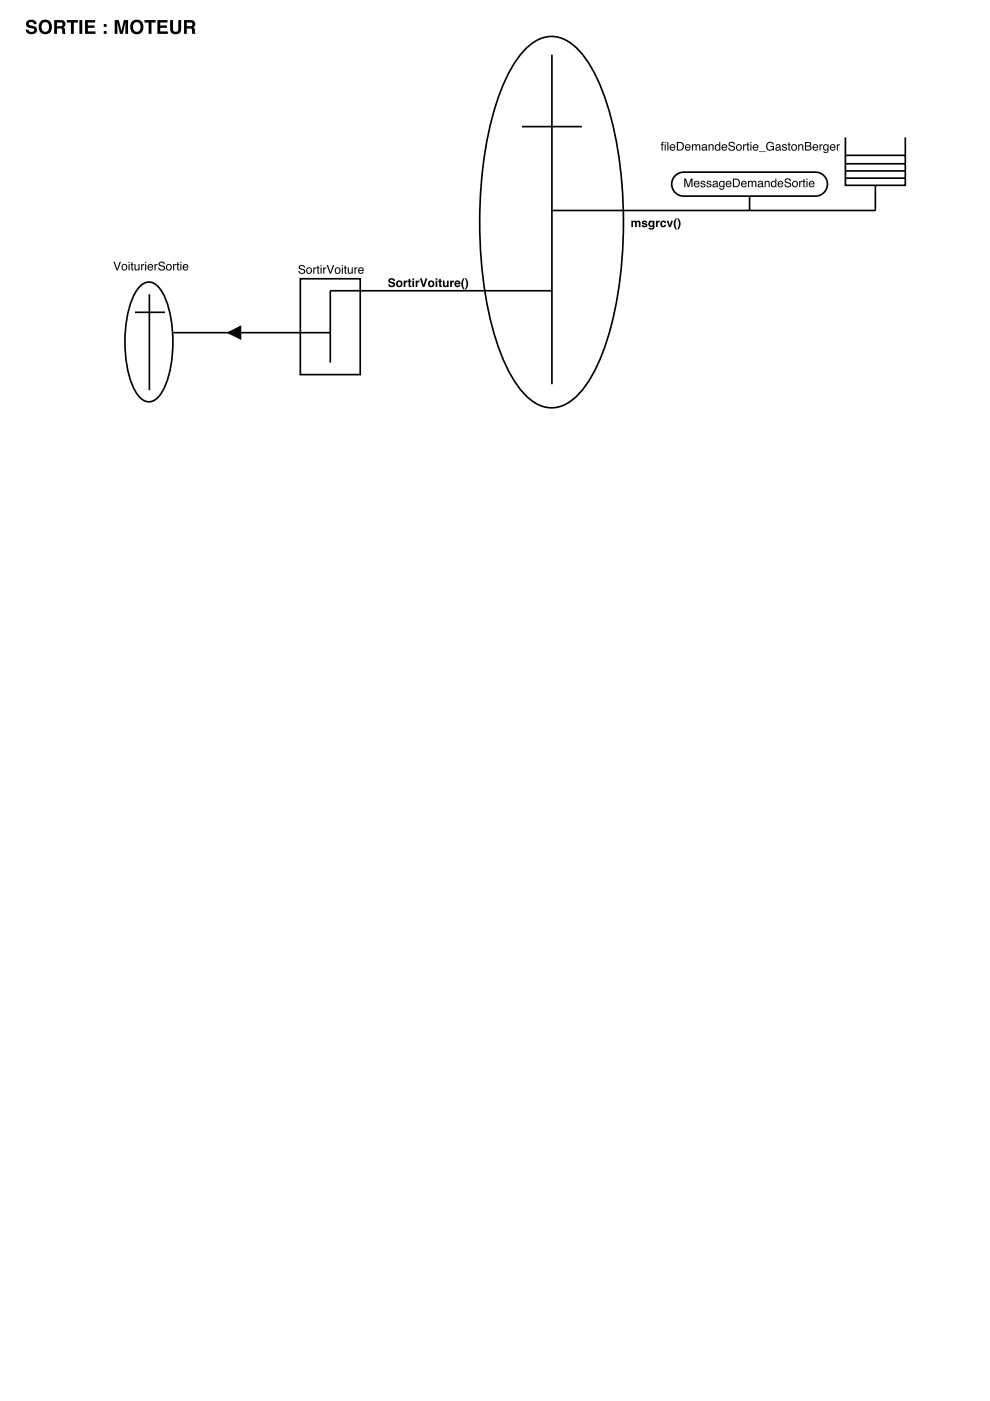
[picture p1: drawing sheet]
<svg xmlns="http://www.w3.org/2000/svg" width="210mm" height="297mm" viewBox="0 0 210 297" stroke-linecap="round" stroke-linejoin="round" font-family="sans-serif">
<path d="M111.5 10.3a7 7 0 0 1 10.9 0 30.9 30.9 0 0 1 6.7 13.1 93 93 0 0 1 0 47.4 30.9 30.9 0 0 1-6.7 13.1 7 7 0 0 1-10.9 0 30.9 30.9 0 0 1-6.7-13.1 93 93 0 0 1 0-47.4 30.9 30.9 0 0 1 6.7-13.1zM117 11.6v69.9M110.7 26.8h12.7M179.2 32.9h12.7v6.4h-12.7zM179.2 34.7h12.7M179.2 36.2h12.7M179.2 37.8h12.7M179.2 29.1v3.8M191.9 29.1v3.8M117 44.6h68.6" fill="none" stroke="#000" stroke-width=".35"/>
<g fill="#000">
<path d="M5.8 4.4a1.21 1.21 0 0 1 2 .7h-.6a.54 .54 0 0 0-.6-.4 .54 .54 0 0 0-.5 .5l.1 .1a1.9 1.9 0 0 1 1.6 .8 1.19 1.19 0 0 1-1.1 1.2 1.19 1.19 0 0 1-1.2-1h.5a.61 .61 0 0 0 .7 .5 .61 .61 0 0 0 .5-.6l-.1-.1a2.17 2.17 0 0 1-1.6-.8v-.5zM9 5a1 1 0 0 0-.1 1.2 1 1 0 0 0 1.1 .4 1.12 1.12 0 0 0-.4-1.9zM8.6 4.5a1.53 1.53 0 0 1 2.4 .9 1.53 1.53 0 0 1-1.7 1.8 1.62 1.62 0 0 1-.7-2.7zM12.1 4.8v.8h.7a.4 .4 0 0 0 .5-.4 .4 .4 0 0 0-.5-.4zM11.5 4.3h1.4a.81 .81 0 0 1 .9 .5 .81 .81 0 0 1-.4 1 1.29 1.29 0 0 1 .5 1.2v.2h-.6l-.2-1.1-1-.1v1.2h-.6zM14.2 4.3h2.3v.5h-.8v2.4h-.7v-2.4h-.8zM16.8 4.3h.6v2.9h-.6zM18 4.3h2.2v.5h-1.6v.6h1.4v.5h-1.4v.8h1.6v.5h-2.2zM22 5.1h.6v.6h-.6zM22 6.6h.6v.6h-.6zM24.3 4.3h.9l.5 2.3 .6-2.3h.8v2.9h-.5v-2.5l-.6 2.5h-.6l-.5-2.5v2.5h-.6zM28.4 5a1 1 0 0 0-.1 1.2 1 1 0 0 0 1.1 .4 1.12 1.12 0 0 0-.4-1.9zM28.1 4.5a1.53 1.53 0 0 1 2.3 .9 1.53 1.53 0 0 1-1.7 1.8 1.62 1.62 0 0 1-.6-2.7zM30.6 4.3h2.4v.5h-.9v2.4h-.6v-2.4h-.9zM33.4 4.3h2.1v.5h-1.5v.6h1.4v.5h-1.4v.8h1.6v.5h-2.2zM36.1 4.3h.6v1.8a.57 .57 0 0 0 .5 .6 .57 .57 0 0 0 .6-.6v-1.8h.6v1.8a1.18 1.18 0 0 1-1.2 1.2 1.18 1.18 0 0 1-1.1-1.2zM39.6 4.8v.8h.7a.4 .4 0 0 0 .5-.4 .4 .4 0 0 0-.5-.4zM39 4.3h1.4a.81 .81 0 0 1 1 .5 .81 .81 0 0 1-.4 1 1.29 1.29 0 0 1 .4 1.2l.1 .2h-.7l-.2-1.1-1-.1v1.2h-.6z"/>
<path d="M140.3 30.2l.4-.1v.2l-.2 .1 .2 .4h-.2v1.1h-.2v-1.1h-.2v-.2h.2zM140.9 30.6h.2v1.3h-.2zM140.9 30.1h.2v.3h-.2zM141.5 30.1h.2v1.8h-.2zM142.1 30.8a.61 .61 0 0 1 .8-.2 .61 .61 0 0 1 .3 .7h-1a.38 .38 0 0 0 .3 .5 .38 .38 0 0 0 .4-.3h.3a.67 .67 0 0 1-1.1 .3 .67 .67 0 0 1 0-1zM142.3 30.9l-.1 .2h.8l-.2-.3zM143.7 30.3v1.4h.5a.71 .71 0 0 0 .6-.7 .71 .71 0 0 0-.6-.7zM143.5 30.1h.7a.92 .92 0 0 1 .8 .9 .92 .92 0 0 1-.8 .9h-.7zM145.4 30.8a.61 .61 0 0 1 .7-.2 .61 .61 0 0 1 .3 .7h-.9a.38 .38 0 0 0 .2 .5 .38 .38 0 0 0 .5-.3h.2a.67 .67 0 0 1-1 .3 .67 .67 0 0 1 0-1zM145.6 30.9l-.1 .2h.7l-.2-.3zM146.7 30.6h.2v.2a.43 .43 0 0 1 .8 0 .44 .44 0 0 1 .5-.2 .44 .44 0 0 1 .3 .4v.9h-.2l-.1-1-.2-.1-.3 .2v.9h-.2l-.1-1-.3-.1-.2 .2v.9h-.2zM149 31.5v.1a.34 .34 0 0 0 .4 .1 .34 .34 0 0 0 .2-.4zM149 30.7l.5-.1 .3 .2 .1 .9 .1 .2h-.2l-.2-.2a.44 .44 0 0 1-.7 .2 .44 .44 0 0 1 .3-.7l.4-.2a.3 .3 0 0 0-.2-.3 .3 .3 0 0 0-.4 .3h-.2zM150.2 30.6h.2v.2a.47 .47 0 0 1 .6-.2 .47 .47 0 0 1 .3 .5v.8h-.2v-.8a.33 .33 0 0 0-.4-.3 .33 .33 0 0 0-.3 .4v.7h-.2zM151.9 30.9a.46 .46 0 0 0-.1 .6 .46 .46 0 0 0 .6 .1 .46 .46 0 0 0 .1-.6 .46 .46 0 0 0-.6-.1zM151.8 30.7l.4-.1 .3 .2v-.7h.2v1.8h-.2v-.2a.61 .61 0 0 1-.8 .1 .61 .61 0 0 1-.1-.9zM153.1 30.8a.61 .61 0 0 1 .8-.2 .61 .61 0 0 1 .3 .7h-1a.38 .38 0 0 0 .3 .5 .38 .38 0 0 0 .4-.3h.3a.67 .67 0 0 1-1.1 .3 .67 .67 0 0 1 0-1zM153.3 30.9l-.1 .2h.7l-.1-.3zM154.6 30.2a.72 .72 0 0 1 1.2 .4h-.2a.42 .42 0 0 0-.5-.3 .42 .42 0 0 0-.4 .4 1.47 1.47 0 0 1 1.2 .7 .74 .74 0 0 1-.8 .6 .74 .74 0 0 1-.7-.7h.2a.48 .48 0 0 0 .5 .5 .48 .48 0 0 0 .5-.5l-.1-.1a.9 .9 0 0 1-1-.7zM156.4 30.9a.44 .44 0 0 0-.1 .7 .44 .44 0 0 0 .7-.2v-.3a.37 .37 0 0 0-.2-.3 .37 .37 0 0 0-.4 .1zM156.2 30.8a.64 .64 0 0 1 1 0 .64 .64 0 0 1-.2 1 .64 .64 0 0 1-.9-.3zM157.6 30.6h.2v.2l.4-.2v.2l-.4 .2v.9h-.2zM158.4 30.2h.3v.4h.2v.2h-.2v.8l.2 .1v.2l-.4-.1-.1-1h-.1v-.2h.1zM159.1 30.6h.2v1.3h-.2zM159.1 30.1h.2v.3h-.2zM159.8 30.8a.61 .61 0 0 1 .7-.2 .61 .61 0 0 1 .3 .7h-1a.38 .38 0 0 0 .3 .5 .38 .38 0 0 0 .5-.3h.2a.67 .67 0 0 1-1 .3 .67 .67 0 0 1 0-1zM159.9 30.9l-.1 .2h.8l-.2-.3zM160.9 32.1h1.4v.1h-1.4zM162.7 30.3a.81 .81 0 0 1 1.4 .3h-.3a.66 .66 0 0 0-.9-.2 .66 .66 0 0 0-.1 1 .58 .58 0 0 0 .6 .3 .58 .58 0 0 0 .5-.6h-.6v-.2h.8v1h-.2v-.2a.89 .89 0 0 1-1.3 0 .89 .89 0 0 1-.1-1.2zM164.6 31.5v.1a.34 .34 0 0 0 .5 .1 .34 .34 0 0 0 .1-.4zM164.6 30.7l.6-.1 .3 .2v.9l.1 .2h-.2l-.1-.2a.44 .44 0 0 1-.8 .2 .44 .44 0 0 1 .3-.7l.5-.2a.3 .3 0 0 0-.3-.3 .3 .3 0 0 0-.3 .3h-.2zM165.9 30.7l.7-.1 .2 .4h-.2a.28 .28 0 0 0-.3-.3 .28 .28 0 0 0-.2 .3v.1a.56 .56 0 0 1 .6 .7 .58 .58 0 0 1-.9-.3h.2a.32 .32 0 0 0 .3 .3 .32 .32 0 0 0 .3-.3v-.1a.55 .55 0 0 1-.6-.2 .55 .55 0 0 1-.1-.5zM167.2 30.2h.2v.4h.2v.2h-.2v.8l.2 .1v.2l-.4-.1v-1h-.2v-.2h.2zM168.1 30.9a.44 .44 0 0 0-.1 .7 .44 .44 0 0 0 .7-.2v-.3a.37 .37 0 0 0-.2-.3 .37 .37 0 0 0-.4 .1zM167.9 30.8a.64 .64 0 0 1 1 0 .64 .64 0 0 1-.2 1 .64 .64 0 0 1-.9-.3zM169.2 30.6h.3v.2a.47 .47 0 0 1 .5-.2 .47 .47 0 0 1 .3 .5v.8h-.2v-.8a.33 .33 0 0 0-.4-.3 .33 .33 0 0 0-.2 .4v.7h-.3zM170.9 30.3v.6h.5a.3 .3 0 0 0 .3-.3 .3 .3 0 0 0-.3-.3zM170.9 31.1v.6l.9-.1v-.2l-.1-.3zM170.7 30.1h.8a.45 .45 0 0 1 .5 .3 .45 .45 0 0 1-.3 .5 .51 .51 0 0 1 .4 .7 .51 .51 0 0 1-.7 .3h-.7zM172.4 30.8a.61 .61 0 0 1 .8-.2 .61 .61 0 0 1 .3 .7h-1a.38 .38 0 0 0 .3 .5 .38 .38 0 0 0 .4-.3h.3a.67 .67 0 0 1-1.1 .3 .67 .67 0 0 1 0-1zM172.6 30.9l-.1 .2h.7l-.1-.3zM173.8 30.6h.2v.2l.4-.2v.2l-.4 .2v.9h-.2zM174.7 30.8l.4-.2 .4 .2v-.2h.2v1.2a.58 .58 0 0 1-.5 .7 .58 .58 0 0 1-.7-.4l.6 .2a.41 .41 0 0 0 .4-.6 .63 .63 0 0 1-1 0 .63 .63 0 0 1 .2-.9zM174.9 30.9a.47 .47 0 0 0-.2 .6 .47 .47 0 0 0 .6 .2 .46 .46 0 0 0 .1-.7 .46 .46 0 0 0-.5-.1zM176.1 30.8a.61 .61 0 0 1 .7-.2 .61 .61 0 0 1 .3 .7h-.9a.38 .38 0 0 0 .3 .5 .38 .38 0 0 0 .4-.3h.2a.67 .67 0 0 1-1 .3 .67 .67 0 0 1 0-1zM176.3 30.9l-.1 .2h.7l-.2-.3zM177.4 30.6h.2v.2l.5-.2v.2l-.4 .2-.1 .9h-.2z"/>
<path d="M133.9 46.8h.3v.2a.43 .43 0 0 1 .8 0 .45 .45 0 0 1 .5-.2 .45 .45 0 0 1 .3 .5v.8h-.4v-.8a.22 .22 0 0 0-.2-.2 .22 .22 0 0 0-.2 .2v.8h-.3v-.8a.22 .22 0 0 0-.3-.2 .22 .22 0 0 0-.2 .2v.8h-.3zM136.2 46.9l.4-.1a.5 .5 0 0 1 .6 .4l-.6-.2-.2 .2a.61 .61 0 0 1 .7 .2 .61 .61 0 0 1 0 .7 .68 .68 0 0 1-1.1-.4h.4a.26 .26 0 0 0 .2 .2 .26 .26 0 0 0 .3-.2 .6 .6 0 0 1-.6-.2 .6 .6 0 0 1-.1-.6zM138 47.1a.39 .39 0 0 0-.2 .6 .39 .39 0 0 0 .6 0 .39 .39 0 0 0-.2-.6zM137.7 46.9l.4-.1 .3 .2v-.2h.4v1.3a.66 .66 0 0 1-.6 .6 .66 .66 0 0 1-.7-.4h.4a.32 .32 0 0 0 .4 .1 .32 .32 0 0 0 .1-.5 .61 .61 0 0 1-.8 .1 .61 .61 0 0 1-.1-.9zM139.1 46.8h.3v.2l.5-.2v.3l-.4 .2-.1 .8h-.3zM140.2 47a.62 .62 0 0 1 .6-.2 .62 .62 0 0 1 .4 .5l-.3-.1a.32 .32 0 0 0-.5 .3 .32 .32 0 0 0 .5 .3l.3-.1a.68 .68 0 0 1-1 .4 .68 .68 0 0 1 0-1.1zM141.3 46.8h.4l.3 1 .3-1h.4l-.5 1.3h-.4zM143.3 46.3h.2l-.3 1.2 .3 1.2h-.2a1.82 1.82 0 0 1 0-2.4zM143.6 46.3h.3a1.82 1.82 0 0 1 0 2.4h-.3l.3-1.2z"/>
</g>
<path d="M143 37.4a2.54 2.54 0 0 1 2-.9h27.9a2.54 2.54 0 0 1 2.5 2.5 2.54 2.54 0 0 1-2.5 2.6h-27.9a2.54 2.54 0 0 1-2.3-1.5 2.54 2.54 0 0 1 .3-2.7z" fill="#fff"/>
<path d="M143 37.4a2.54 2.54 0 0 1 2-.9h27.9a2.54 2.54 0 0 1 2.5 2.5 2.54 2.54 0 0 1-2.5 2.6h-27.9a2.54 2.54 0 0 1-2.3-1.5 2.54 2.54 0 0 1 .3-2.7zM185.6 39.3v5.3M63.7 59.1h12.7v20.3h-12.7zM158.9 41.6v3M28.6 66.2h6.4M29.6 60.8a2.46 2.46 0 0 1 4 0 17 17 0 0 1 3 10 24.5 24.5 0 0 1-1.9 11.7 4.2 4.2 0 0 1-3.1 2.7 3.3 3.3 0 0 1-2.6-1.7 21.8 21.8 0 0 1-2.5-12.7 17 17 0 0 1 3.1-10zM31.7 62.4v20.3M36.8 70.5h33.2M48.4 70.5l2.6-1.2v2.5zM117 61.6h-47v15.3" fill="none" stroke="#000" stroke-width=".35"/>
<g fill="#000">
<path d="M48.4 70.5l2.6-1.2v2.5z"/>
<path d="M145.1 37.9h.3l.6 1.5 .5-1.5h.3v1.8h-.2v-1.6l-.5 1.6h-.3l-.5-1.6v1.6h-.2zM147.3 38.5a.61 .61 0 0 1 .7-.1 .61 .61 0 0 1 .3 .7h-1a.38 .38 0 0 0 .3 .4 .38 .38 0 0 0 .5-.2h.2a.67 .67 0 0 1-1 .3 .67 .67 0 0 1 0-1.1zM147.5 38.6l-.2 .3h.8l-.2-.3zM148.7 38.4h.7l.2 .3h-.3a.28 .28 0 0 0-.3-.2 .28 .28 0 0 0-.2 .3 .56 .56 0 0 1 .7 .8 .58 .58 0 0 1-1-.3h.2a.32 .32 0 0 0 .3 .2 .32 .32 0 0 0 .4-.3h-.1a.55 .55 0 0 1-.5-.2 .55 .55 0 0 1-.1-.6zM149.9 38.4h.7l.2 .3h-.2a.28 .28 0 0 0-.3-.2 .28 .28 0 0 0-.2 .3 .56 .56 0 0 1 .6 .8 .58 .58 0 0 1-.9-.3h.2a.32 .32 0 0 0 .3 .2 .32 .32 0 0 0 .3-.3 .55 .55 0 0 1-.6-.2 .55 .55 0 0 1-.1-.6zM151.3 39.2v.1a.34 .34 0 0 0 .4 .2 .34 .34 0 0 0 .2-.5zM151.3 38.4l.6-.1 .2 .2 .1 1 .1 .2h-.2l-.1-.2a.44 .44 0 0 1-.8 .1 .44 .44 0 0 1 .3-.7l.4-.1a.3 .3 0 0 0-.2-.3 .3 .3 0 0 0-.4 .3h-.2zM152.6 38.5l.4-.2 .4 .2v-.1h.2v1.2a.58 .58 0 0 1-.4 .6 .58 .58 0 0 1-.7-.4l.5 .3a.41 .41 0 0 0 .4-.6 .63 .63 0 0 1-.9-.1 .63 .63 0 0 1 .1-.9zM152.8 38.6a.47 .47 0 0 0-.1 .6 .47 .47 0 0 0 .6 .2 .46 .46 0 0 0 .1-.6 .46 .46 0 0 0-.6-.2zM154 38.5a.61 .61 0 0 1 .8-.1 .61 .61 0 0 1 .3 .7h-1a.38 .38 0 0 0 .3 .4 .38 .38 0 0 0 .4-.2h.3a.67 .67 0 0 1-1.1 .3 .67 .67 0 0 1 0-1.1zM154.2 38.6l-.1 .3h.7l-.1-.3zM155.6 38.1v1.4h.5a.71 .71 0 0 0 .5-.7 .71 .71 0 0 0-.5-.7zM155.4 37.9h.7a.92 .92 0 0 1 .8 .9 .92 .92 0 0 1-.8 .9h-.7zM157.3 38.5a.61 .61 0 0 1 .7-.1 .61 .61 0 0 1 .3 .7h-1a.38 .38 0 0 0 .3 .4 .38 .38 0 0 0 .5-.2h.2a.67 .67 0 0 1-1 .3 .67 .67 0 0 1 0-1.1zM157.5 38.6l-.1 .3h.7l-.2-.3zM158.6 38.4h.2v.1a.43 .43 0 0 1 .8 0 .44 .44 0 0 1 .5-.2 .44 .44 0 0 1 .3 .5v.9h-.3v-1.1l-.2-.1-.3 .2v1h-.2l-.1-1.1-.3-.1-.2 .3v.9h-.2zM160.9 39.2v.1a.34 .34 0 0 0 .4 .2 .34 .34 0 0 0 .2-.5zM160.9 38.4l.5-.1 .3 .2 .1 1 .1 .2h-.3l-.1-.2a.44 .44 0 0 1-.7 .1 .44 .44 0 0 1 .3-.7l.4-.1a.3 .3 0 0 0-.3-.3 .3 .3 0 0 0-.3 .3h-.2zM162.1 38.4h.2v.1a.47 .47 0 0 1 .6-.2 .47 .47 0 0 1 .3 .5v.9h-.2v-.9a.33 .33 0 0 0-.4-.3 .33 .33 0 0 0-.3 .5v.7h-.2zM163.8 38.7a.46 .46 0 0 0-.1 .6 .46 .46 0 0 0 .6 .1 .46 .46 0 0 0 .1-.6 .46 .46 0 0 0-.6-.1zM163.7 38.4l.4-.1 .3 .2v-.6h.2v1.8h-.2v-.2a.61 .61 0 0 1-.8 0 .61 .61 0 0 1-.1-.8zM165 38.5a.61 .61 0 0 1 .8-.1 .61 .61 0 0 1 .3 .7h-1a.38 .38 0 0 0 .3 .4 .38 .38 0 0 0 .4-.2h.3a.67 .67 0 0 1-1.1 .3 .67 .67 0 0 1 0-1.1zM165.2 38.6l-.1 .3h.7l-.1-.3zM166.5 38a.72 .72 0 0 1 1.2 .4h-.2a.42 .42 0 0 0-.5-.4 .42 .42 0 0 0-.4 .4 1.47 1.47 0 0 1 1.2 .8 .74 .74 0 0 1-.8 .5 .74 .74 0 0 1-.7-.6h.2a.48 .48 0 0 0 .5 .4 .48 .48 0 0 0 .5-.4l-.1-.1a.9 .9 0 0 1-1-.8zM168.3 38.7a.44 .44 0 0 0-.1 .7 .44 .44 0 0 0 .7-.2v-.4a.37 .37 0 0 0-.2-.3 .37 .37 0 0 0-.4 .2zM168.1 38.5a.64 .64 0 0 1 1 .1 .64 .64 0 0 1-.2 .9 .64 .64 0 0 1-.9-.3zM169.4 38.4h.3v.2l.4-.3v.3l-.4 .2v.9h-.3zM170.3 38h.3v.4h.2v.1h-.2v.9l.2 .1v.2l-.5-.2v-1h-.1v-.1h.1zM171 38.4h.2v1.3h-.2zM171 37.9h.2v.2h-.2zM171.7 38.5a.61 .61 0 0 1 .7-.1 .61 .61 0 0 1 .3 .7h-1a.38 .38 0 0 0 .3 .4 .38 .38 0 0 0 .5-.2h.2a.67 .67 0 0 1-1.1 .3 .67 .67 0 0 1 .1-1.1zM171.8 38.6l-.1 .3h.8l-.2-.3z"/>
<path d="M24.1 55.5h.2l.5 1.5 .6-1.5h.2l-.6 1.8h-.3zM26.1 56.3a.44 .44 0 0 0-.1 .7 .44 .44 0 0 0 .7-.2v-.3a.37 .37 0 0 0-.2-.3 .37 .37 0 0 0-.4 .1zM25.9 56.2a.64 .64 0 0 1 1 0 .64 .64 0 0 1-.2 1 .64 .64 0 0 1-.9-.3zM27.3 56h.2v1.3h-.2zM27.3 55.5h.2v.3h-.2zM27.9 55.6h.2v.4h.2v.2h-.2v.8l.2 .1v.2l-.4-.1v-1h-.2v-.2h.2zM28.5 56h.2v1l.3 .2 .3-.3 .1-.9h.2v1.3h-.2v-.2a.46 .46 0 0 1-.5 .2 .46 .46 0 0 1-.4-.4zM29.9 56h.2v.2l.5-.2v.2l-.4 .2v.9h-.3zM30.8 56h.2v1.3h-.2zM30.8 55.5h.2v.3h-.2zM31.4 56.2a.61 .61 0 0 1 .8-.2 .61 .61 0 0 1 .3 .7h-1a.38 .38 0 0 0 .3 .5 .38 .38 0 0 0 .4-.3h.3a.67 .67 0 0 1-1.1 .3 .67 .67 0 0 1 0-1zM31.6 56.3l-.1 .2h.7l-.1-.3zM32.8 56h.2v.2l.4-.2v.2l-.4 .2v.9h-.2zM33.8 55.6a.72 .72 0 0 1 1.1 .4h-.2a.42 .42 0 0 0-.4-.3 .42 .42 0 0 0-.4 .4 1.47 1.47 0 0 1 1.1 .7 .74 .74 0 0 1-.8 .6 .74 .74 0 0 1-.7-.7h.3a.48 .48 0 0 0 .5 .5 .48 .48 0 0 0 .4-.5v-.1a.9 .9 0 0 1-1.1-.7zM35.5 56.3a.44 .44 0 0 0 0 .7 .44 .44 0 0 0 .7-.2v-.3a.37 .37 0 0 0-.3-.3 .37 .37 0 0 0-.4 .1zM35.4 56.2a.64 .64 0 0 1 .9 0 .64 .64 0 0 1-.2 1 .64 .64 0 0 1-.9-.3zM36.7 56h.2v.2l.4-.2v.2l-.4 .2v.9h-.2zM37.6 55.6h.2v.4h.2v.2h-.2v.8l.2 .1v.2l-.4-.1v-1h-.2v-.2h.2zM38.2 56h.3v1.3h-.3zM38.2 55.5h.3v.3h-.3zM38.9 56.2a.61 .61 0 0 1 .7-.2 .61 .61 0 0 1 .3 .7h-.9a.38 .38 0 0 0 .3 .5 .38 .38 0 0 0 .4-.3h.2a.67 .67 0 0 1-1 .3 .67 .67 0 0 1 0-1zM39.1 56.3l-.1 .2h.7l-.2-.3z"/>
<path d="M63.5 56.3a.72 .72 0 0 1 1.2 .4h-.3a.42 .42 0 0 0-.4-.3 .42 .42 0 0 0-.4 .4 1.47 1.47 0 0 1 1.1 .7 .74 .74 0 0 1-.7 .6 .74 .74 0 0 1-.7-.7h.2a.48 .48 0 0 0 .5 .5 .48 .48 0 0 0 .5-.5l-.1-.1a.9 .9 0 0 1-1.1-.7zM65.2 57a.44 .44 0 0 0 0 .7 .44 .44 0 0 0 .7-.2v-.3a.37 .37 0 0 0-.3-.3 .37 .37 0 0 0-.4 .1zM65.1 56.9a.64 .64 0 0 1 .9 0 .64 .64 0 0 1-.2 1 .64 .64 0 0 1-.9-.3zM66.4 56.7h.2v.2l.5-.2v.2l-.4 .2-.1 .9h-.2zM67.3 56.3h.2v.4h.2v.2h-.2v.8l.2 .1v.2l-.4-.1v-1h-.2v-.2h.2zM68 56.7h.2v1.3h-.2zM68 56.2h.2v.3h-.2zM68.5 56.7h.2v.2l.5-.2v.2l-.4 .2v.9h-.3zM69.3 56.2h.2l.6 1.6 .5-1.6h.3l-.7 1.8h-.3zM71.3 57a.44 .44 0 0 0 0 .7 .44 .44 0 0 0 .7-.2v-.3a.37 .37 0 0 0-.3-.3 .37 .37 0 0 0-.4 .1zM71.1 56.9a.64 .64 0 0 1 1 0 .64 .64 0 0 1-.2 1 .64 .64 0 0 1-.9-.3zM72.5 56.7h.2v1.3h-.2zM72.5 56.2h.2v.3h-.2zM73.1 56.3h.2v.4h.2v.2h-.2v.8l.2 .1v.2l-.4-.1v-1h-.2v-.2h.2zM73.7 56.7h.3v1l.2 .2 .3-.2 .1-1h.2v1.3h-.2v-.2a.46 .46 0 0 1-.5 .2 .46 .46 0 0 1-.4-.4zM75.1 56.7h.3v.2l.4-.2v.2l-.4 .2v.9h-.3zM76.1 56.9a.61 .61 0 0 1 .7-.2 .61 .61 0 0 1 .3 .7h-.9a.38 .38 0 0 0 .2 .5 .38 .38 0 0 0 .5-.3h.2a.67 .67 0 0 1-1 .3 .67 .67 0 0 1 0-1zM76.3 57l-.1 .3h.7l-.2-.4z"/>
<path d="M82.5 59.1a.76 .76 0 0 1 1.2 .5h-.3a.31 .31 0 0 0-.4-.4 .31 .31 0 0 0-.2 .5 .79 .79 0 0 1 .9 .9 .8 .8 0 0 1-.8 .3 .8 .8 0 0 1-.6-.6h.4a.38 .38 0 0 0 .3 .3 .38 .38 0 0 0 .4-.3v-.1a.89 .89 0 0 1-1-.8zM84.4 59.9a.38 .38 0 0 0 0 .6 .38 .38 0 0 0 .6-.1l-.1-.5-.2-.1zM84 60.2a.72 .72 0 0 1 1.4 0 .72 .72 0 0 1-1.4 0zM85.6 59.5h.3v.2l.5-.2v.3l-.4 .2v.8h-.4zM86.6 59.1h.4v.4h.2v.3h-.2v.7l.2 .1v.3l-.5-.2-.1-.9h-.2v-.3h.2zM87.4 59h.4v.3h-.4zM87.4 59.5h.4v1.3h-.4zM88.1 59.5h.4v.2l.4-.2v.3l-.4 .2v.8h-.4zM89 59h.4l.4 1.4 .4-1.4h.4l-.6 1.8h-.4zM91.2 59.9a.38 .38 0 0 0-.1 .6 .38 .38 0 0 0 .6-.1v-.5l-.3-.1zM90.7 60.2a.75 .75 0 0 1 1.5 0 .75 .75 0 0 1-1.5 0zM92.4 59h.3v.3h-.3zM92.4 59.5h.3v1.3h-.3zM93.1 59.1h.4v.4h.2v.3h-.2v.7l.2 .1v.3l-.6-.2v-.9h-.2v-.3h.2zM93.9 59.5h.4v.9l.2 .2 .3-.3v-.8h.3v1.3l-.4-.1a.48 .48 0 0 1-.5 .1 .48 .48 0 0 1-.3-.5zM95.5 59.5h.3v.2l.4-.2v.3l-.3 .2-.1 .8h-.3zM96.8 59.8l-.1 .2h.6l-.2-.2zM96.5 59.6a.66 .66 0 0 1 .8-.1 .66 .66 0 0 1 .3 .8h-.9l.2 .3 .7-.1a.7 .7 0 0 1-1.1 .2 .7 .7 0 0 1 0-1.1zM98.2 59h.3l-.3 1.2 .3 1.2h-.3a1.82 1.82 0 0 1 0-2.4zM98.6 59h.2a1.82 1.82 0 0 1 0 2.4h-.2l.3-1.2z"/>
</g>
</svg>
